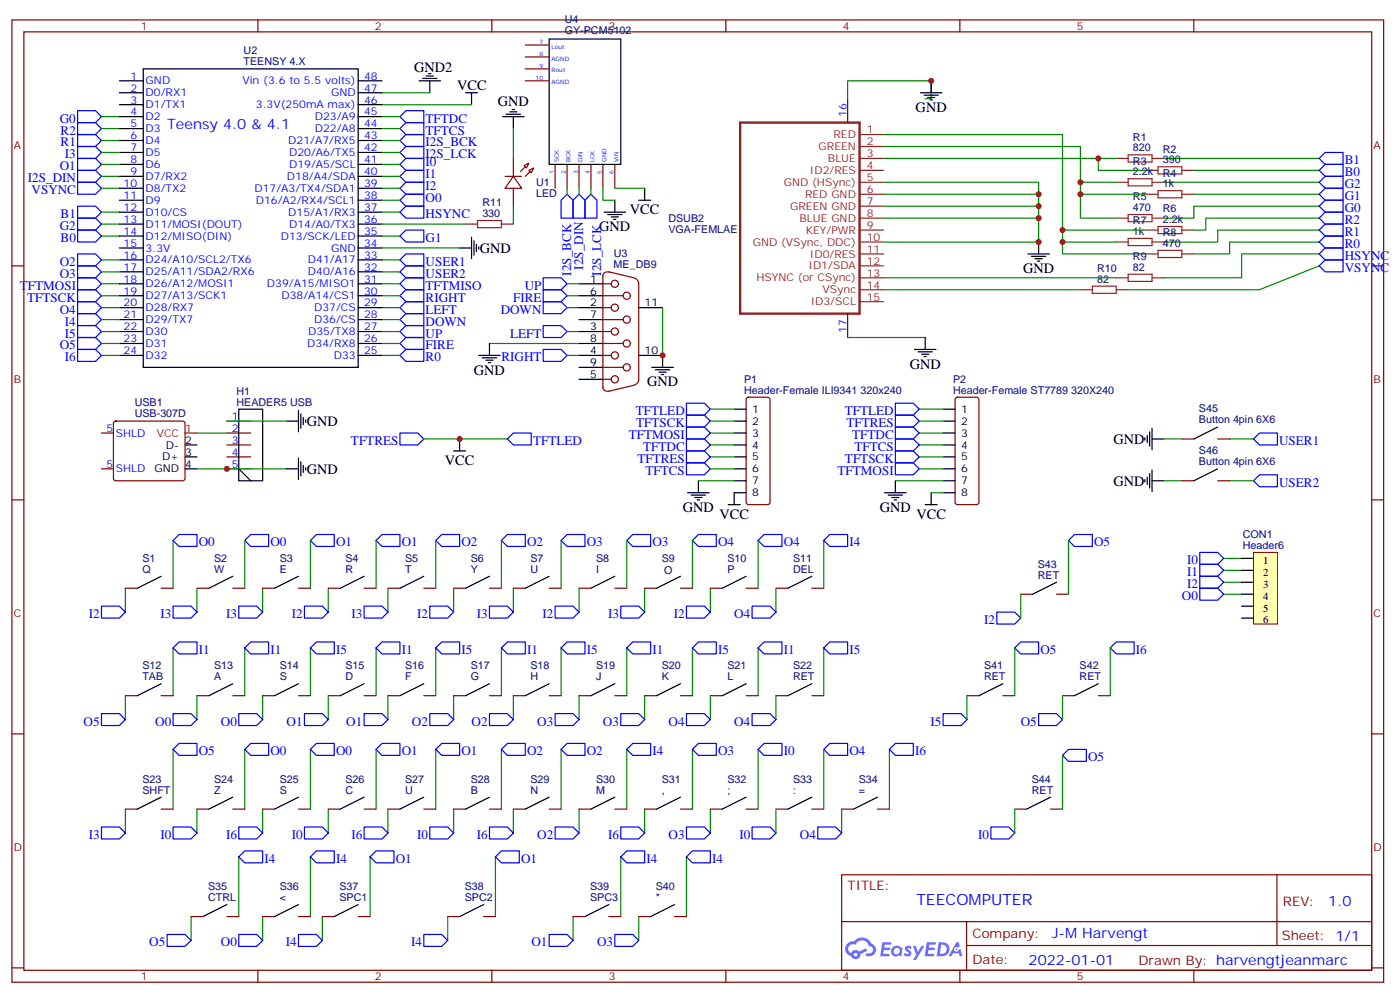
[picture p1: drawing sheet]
<svg xmlns="http://www.w3.org/2000/svg" width="414mm" height="294mm" viewBox="0 0 414 294" stroke-linecap="round" stroke-linejoin="round" font-family="sans-serif">
<defs><g id="words">
<text font-size="4.6" fill="#00f" x="270.8" y="267.5">TEECOMPUTER</text>
<g font-size="4.2">
<text x="122.4" y="21.3">GND2</text>
<text x="135.1" y="26.7">VCC</text>
<text x="147.1" y="31.4">GND</text>
<text x="270.6" y="33.1">GND</text>
<text x="186.2" y="63.3">VCC</text>
<text x="177.1" y="68.3">GND</text>
<text x="141.8" y="74.8">GND</text>
<text x="302.3" y="80.7">GND</text>
<text x="140.1" y="110.7">GND</text>
<text x="268.8" y="108.9">GND</text>
<text x="191.2" y="114.2">GND</text>
<text x="90.7" y="126">GND</text>
<text x="329" y="131.3">GND</text>
<text x="131.5" y="137.3">VCC</text>
<text x="90.7" y="140.1">GND</text>
<text x="329" y="143.6">GND</text>
<text x="201.8" y="151.2">GND</text>
<text x="212.6" y="153.2">VCC</text>
<text x="260" y="151.2">GND</text>
<text x="270.8" y="153.2">VCC</text>
</g>
<g font-size="4.2" fill="#00f">
<text x="49.4" y="38">Teensy 4.0 &amp; 4.1</text>
<text x="392.5" y="267.7">1.0</text>
<text x="310.9" y="277.3">J-M Harvengt</text>
<text x="304" y="285.1">2022-01-01</text>
</g>
<g font-size="3.9" fill="#00f">
<text x="17.7" y="36.2">G0</text>
<text x="17.9" y="39.8">R2</text>
<text x="125.8" y="36.2">TFTDC</text>
<text x="125.8" y="39.8">TFTCS</text>
<text x="17.9" y="43.3">R1</text>
<text x="19.2" y="46.8">I3</text>
<text x="125.8" y="43.3">I2S_BCK</text>
<text x="125.8" y="46.8">I2S_LCK</text>
<text x="8.2" y="53.9">I2S_DIN</text>
<text x="17.7" y="50.3">O1</text>
<text x="125.8" y="52.7">I1</text>
<text x="125.8" y="49.2">I0</text>
<text x="397.4" y="52.1">B0</text>
<text x="397.4" y="48.6">B1</text>
<text x="9.3" y="57.4">VSYNC</text>
<text x="125.8" y="59.7">O0</text>
<text x="125.8" y="56.2">I2</text>
<text x="397.4" y="59.2">G1</text>
<text x="397.4" y="55.6">G2</text>
<text x="17.9" y="64.5">B1</text>
<text x="125.8" y="64.5">HSYNC</text>
<text x="397.4" y="62.7">G0</text>
<text x="17.7" y="68">G2</text>
<text x="17.9" y="71.5">B0</text>
<text x="125.8" y="71.5">G1</text>
<text x="397.4" y="69.7">R1</text>
<text x="397.4" y="66.2">R2</text>
<text x="397.4" y="76.8">HSYNC</text>
<text x="397.4" y="73.3">R0</text>
<text x="17.7" y="78.6">O2</text>
<text x="17.7" y="82.1">O3</text>
<text x="125.8" y="78.6">USER1</text>
<text x="125.8" y="82.1">USER2</text>
<text x="168.8" y="81.4" transform="rotate(-90 168.8 81.4)">I2S_BCK</text>
<text x="172.3" y="79.7" transform="rotate(-90 172.3 79.7)">I2S_DIN</text>
<text x="177.6" y="81.4" transform="rotate(-90 177.6 81.4)">I2S_LCK</text>
<text x="397.4" y="80.3">VSYNC</text>
<text x="5.9" y="85.6">TFTMOSI</text>
<text x="8" y="89.1">TFTSCK</text>
<text x="125.8" y="85.6">TFTMISO</text>
<text x="125.8" y="89.1">RIGHT</text>
<text x="151.6" y="89.1">FIRE</text>
<text x="155.1" y="85.6">UP</text>
<text x="17.7" y="92.7">O4</text>
<text x="125.8" y="92.7">LEFT</text>
<text x="148" y="92.7">DOWN</text>
<text x="19.2" y="96.2">I4</text>
<text x="19.2" y="99.7">I5</text>
<text x="125.8" y="99.7">UP</text>
<text x="125.8" y="96.2">DOWN</text>
<text x="150.7" y="99.7">LEFT</text>
<text x="17.7" y="103.3">O5</text>
<text x="19.2" y="106.8">I6</text>
<text x="125.8" y="106.8">R0</text>
<text x="125.8" y="103.3">FIRE</text>
<text x="148.2" y="106.8">RIGHT</text>
<text x="187.9" y="122.7">TFTLED</text>
<text x="249.7" y="122.7">TFTLED</text>
<text x="103.7" y="131.5">TFTRES</text>
<text x="157.5" y="131.5">TFTLED</text>
<text x="185.8" y="129.7">TFTMOSI</text>
<text x="188" y="126.2">TFTSCK</text>
<text x="250.1" y="126.2">TFTRES</text>
<text x="251.8" y="129.7">TFTDC</text>
<text x="378" y="131.5">USER1</text>
<text x="188.4" y="136.8">TFTRES</text>
<text x="190.1" y="133.2">TFTDC</text>
<text x="249.7" y="136.8">TFTSCK</text>
<text x="252.5" y="133.2">TFTCS</text>
<text x="190.8" y="140.3">TFTCS</text>
<text x="247.5" y="140.3">TFTMOSI</text>
<text x="378" y="143.8">USER2</text>
<text x="58.7" y="161.5">O0</text>
<text x="79.9" y="161.5">O0</text>
<text x="99.3" y="161.5">O1</text>
<text x="118.7" y="161.5">O1</text>
<text x="136.3" y="161.5">O2</text>
<text x="155.8" y="161.5">O2</text>
<text x="173.4" y="161.5">O3</text>
<text x="192.8" y="161.5">O3</text>
<text x="212.2" y="161.5">O4</text>
<text x="231.6" y="161.5">O4</text>
<text x="251" y="161.5">I4</text>
<text x="323.3" y="161.5">O5</text>
<text x="350.8" y="166.8">I0</text>
<text x="350.8" y="173.8">I2</text>
<text x="350.8" y="170.3">I1</text>
<text x="349.3" y="177.3">O0</text>
<text x="26.2" y="182.6">I2</text>
<text x="47.4" y="182.6">I3</text>
<text x="66.8" y="182.6">I3</text>
<text x="86.2" y="182.6">I2</text>
<text x="103.8" y="182.6">I3</text>
<text x="123.2" y="182.6">I2</text>
<text x="140.9" y="182.6">I3</text>
<text x="160.3" y="182.6">I2</text>
<text x="179.7" y="182.6">I3</text>
<text x="199.1" y="182.6">I2</text>
<text x="217" y="182.6">O4</text>
<text x="290.8" y="184.4">I2</text>
<text x="58.7" y="193.2">I1</text>
<text x="79.9" y="193.2">I1</text>
<text x="99.3" y="193.2">I5</text>
<text x="118.7" y="193.2">I1</text>
<text x="136.3" y="193.2">I5</text>
<text x="155.8" y="193.2">I1</text>
<text x="173.4" y="193.2">I5</text>
<text x="192.8" y="193.2">I1</text>
<text x="212.2" y="193.2">I5</text>
<text x="231.6" y="193.2">I1</text>
<text x="251" y="193.2">I5</text>
<text x="307.4" y="193.2">O5</text>
<text x="335.7" y="193.2">I6</text>
<text x="24.7" y="214.4">O5</text>
<text x="45.9" y="214.4">O0</text>
<text x="65.3" y="214.4">O0</text>
<text x="84.7" y="214.4">O1</text>
<text x="102.3" y="214.4">O1</text>
<text x="121.7" y="214.4">O2</text>
<text x="139.4" y="214.4">O2</text>
<text x="158.8" y="214.4">O3</text>
<text x="178.2" y="214.4">O3</text>
<text x="197.6" y="214.4">O4</text>
<text x="217" y="214.4">O4</text>
<text x="274.9" y="214.4">I5</text>
<text x="301.7" y="214.4">O5</text>
<text x="58.7" y="223.2">O5</text>
<text x="79.9" y="223.2">O0</text>
<text x="99.3" y="223.2">O0</text>
<text x="118.7" y="223.2">O1</text>
<text x="136.3" y="223.2">O1</text>
<text x="155.8" y="223.2">O2</text>
<text x="173.4" y="223.2">O2</text>
<text x="192.8" y="223.2">I4</text>
<text x="212.2" y="223.2">O3</text>
<text x="231.6" y="223.2">I0</text>
<text x="251" y="223.2">O4</text>
<text x="270.4" y="223.2">I6</text>
<text x="321.6" y="225">O5</text>
<text x="26.2" y="247.9">I3</text>
<text x="47.4" y="247.9">I0</text>
<text x="66.8" y="247.9">I6</text>
<text x="86.2" y="247.9">I0</text>
<text x="103.8" y="247.9">I6</text>
<text x="123.2" y="247.9">I0</text>
<text x="140.9" y="247.9">I6</text>
<text x="158.8" y="247.9">O2</text>
<text x="179.7" y="247.9">I6</text>
<text x="197.6" y="247.9">O3</text>
<text x="218.5" y="247.9">I0</text>
<text x="236.4" y="247.9">O4</text>
<text x="289.1" y="247.9">I0</text>
<text x="78.1" y="255">I4</text>
<text x="99.3" y="255">I4</text>
<text x="116.9" y="255">O1</text>
<text x="154" y="255">O1</text>
<text x="191" y="255">I4</text>
<text x="210.4" y="255">I4</text>
<text x="44.1" y="279.6">O5</text>
<text x="65.3" y="279.6">O0</text>
<text x="84.4" y="279.6">I4</text>
<text x="121.5" y="279.6">I4</text>
<text x="157" y="279.6">O1</text>
<text x="176.4" y="279.6">O3</text>
</g>
<g font-size="3.9" fill="#800">
<text x="250.5" y="263.1">TITLE:</text>
<text x="379.1" y="267.7">REV:</text>
<text x="287.4" y="277.3">Company:</text>
<text x="378.7" y="277.9">Sheet: 1/1</text>
<text x="287.4" y="284.9">Date:</text>
<text x="336.4" y="285">Drawn By: harvengtjeanmarc</text>
</g>
<g font-size="3.2" fill="#800">
<text x="41.6" y="8.9">1</text>
<text x="110.8" y="8.9">2</text>
<text x="179.9" y="8.9">3</text>
<text x="249.1" y="8.9">4</text>
<text x="318.2" y="8.9">5</text>
<text x="4.1" y="44">A</text>
<text x="405.9" y="44">A</text>
<text x="4.1" y="113.1">B</text>
<text x="405.9" y="113.1">B</text>
<text x="4.1" y="182.3">C</text>
<text x="405.9" y="182.3">C</text>
<text x="4.1" y="251.4">D</text>
<text x="405.9" y="251.4">D</text>
<text x="41.6" y="289.7">1</text>
<text x="110.8" y="289.7">2</text>
<text x="179.9" y="289.7">3</text>
<text x="249.1" y="289.7">4</text>
<text x="318.2" y="289.7">5</text>
</g>
<g font-size="3.2" fill="#000080">
<text x="166.9" y="9.9">GY-PCM5102</text>
<text x="166.9" y="6.7">U4</text>
<text x="72" y="16">U2</text>
<text x="72" y="19.3">TEENSY 4.X</text>
<text x="334.8" y="41.6">R1</text>
<text x="334.8" y="44.7">820</text>
<text x="343.6" y="45.1">R2</text>
<text x="334.8" y="51.8">2.2k</text>
<text x="334.8" y="48.7">R3</text>
<text x="343.6" y="48.2">390</text>
<text x="343.6" y="52.2">R4</text>
<text x="158.4" y="58.3">LED</text>
<text x="158.4" y="55">U1</text>
<text x="334.8" y="59.2">R5</text>
<text x="343.6" y="55.3">1k</text>
<text x="142.5" y="64.1">330</text>
<text x="142.5" y="61">R11</text>
<text x="197.5" y="65.6">DSUB2</text>
<text x="334.8" y="62.3">470</text>
<text x="343.6" y="65.9">2.2k</text>
<text x="343.6" y="62.8">R6</text>
<text x="197.5" y="68.8">VGA-FEMLAE</text>
<text x="334.8" y="69.4">1k</text>
<text x="334.8" y="66.3">R7</text>
<text x="343.6" y="69.8">R8</text>
<text x="181.3" y="76">U3</text>
<text x="334.8" y="76.9">R9</text>
<text x="343.6" y="72.9">470</text>
<text x="181.3" y="79.3">ME_DB9</text>
<text x="324.2" y="83.5">82</text>
<text x="324.2" y="80.4">R10</text>
<text x="334.8" y="80">82</text>
<text x="219.9" y="113.1">P1</text>
<text x="281.6" y="113.1">P2</text>
<text x="69.9" y="119.8">HEADER5 USB</text>
<text x="69.9" y="116.6">H1</text>
<text x="219.9" y="116.3">Header-Female ILI9341 320x240</text>
<text x="281.6" y="116.3">Header-Female ST7789 320X240</text>
<text x="39.8" y="123.2">USB-307D</text>
<text x="39.8" y="120">USB1</text>
<text x="354.3" y="125.1">Button 4pin 6X6</text>
<text x="354.3" y="121.9">S45</text>
<text x="354.3" y="137.5">Button 4pin 6X6</text>
<text x="354.3" y="134.2">S46</text>
<text x="367.3" y="158.9">CON1</text>
<text x="42.1" y="166">S1</text>
<text x="63.3" y="166">S2</text>
<text x="82.7" y="166">S3</text>
<text x="102.1" y="166">S4</text>
<text x="119.7" y="166">S5</text>
<text x="139.1" y="166">S6</text>
<text x="156.7" y="166">S7</text>
<text x="176.1" y="166">S8</text>
<text x="195.5" y="166">S9</text>
<text x="214.9" y="166">S10</text>
<text x="234.4" y="166">S11</text>
<text x="306.7" y="167.7">S43</text>
<text x="367.3" y="162.2">Header6</text>
<text x="42.1" y="169.2">Q</text>
<text x="63.3" y="169.2">W</text>
<text x="82.7" y="169.2">E</text>
<text x="102.1" y="169.2">R</text>
<text x="119.7" y="169.2">T</text>
<text x="139.1" y="169.2">Y</text>
<text x="156.7" y="169.2">U</text>
<text x="176.1" y="169.2">I</text>
<text x="196.3" y="169.7">O</text>
<text x="214.9" y="169.2">P</text>
<text x="234.4" y="169.2">DEL</text>
<text x="306.7" y="171">RET</text>
<text x="42.1" y="197.7">S12</text>
<text x="63.3" y="197.7">S13</text>
<text x="82.7" y="197.7">S14</text>
<text x="102.1" y="197.7">S15</text>
<text x="119.7" y="197.7">S16</text>
<text x="139.1" y="197.7">S17</text>
<text x="156.7" y="197.7">S18</text>
<text x="176.1" y="197.7">S19</text>
<text x="195.5" y="197.7">S20</text>
<text x="214.9" y="197.7">S21</text>
<text x="234.4" y="197.7">S22</text>
<text x="290.8" y="197.7">S41</text>
<text x="319" y="197.7">S42</text>
<text x="42.1" y="201">TAB</text>
<text x="63.3" y="201">A</text>
<text x="82.7" y="201">S</text>
<text x="102.1" y="201">D</text>
<text x="119.7" y="201">F</text>
<text x="139.1" y="201">G</text>
<text x="156.7" y="201">H</text>
<text x="176.1" y="201">J</text>
<text x="195.5" y="201">K</text>
<text x="214.9" y="201">L</text>
<text x="234.4" y="201">RET</text>
<text x="290.8" y="201">RET</text>
<text x="319" y="201">RET</text>
<text x="42.1" y="231.2">S23</text>
<text x="63.3" y="231.2">S24</text>
<text x="82.7" y="231.2">S25</text>
<text x="102.1" y="231.2">S26</text>
<text x="119.7" y="231.2">S27</text>
<text x="139.1" y="231.2">S28</text>
<text x="156.7" y="231.2">S29</text>
<text x="176.1" y="231.2">S30</text>
<text x="195.5" y="231.2">S31</text>
<text x="214.9" y="231.2">S32</text>
<text x="234.4" y="231.2">S33</text>
<text x="253.8" y="231.2">S34</text>
<text x="304.9" y="231.2">S44</text>
<text x="42.1" y="234.5">SHFT</text>
<text x="63.3" y="234.5">Z</text>
<text x="82.7" y="234.5">S</text>
<text x="102.1" y="234.5">C</text>
<text x="119.7" y="234.5">U</text>
<text x="139.1" y="234.5">B</text>
<text x="156.7" y="234.5">N</text>
<text x="176.1" y="234.5">M</text>
<text x="195.5" y="234.5">,</text>
<text x="214.9" y="234.5">;</text>
<text x="234.4" y="234.5">:</text>
<text x="253.8" y="234.5">=</text>
<text x="304.9" y="234.5">RET</text>
<text x="61.5" y="263">S35</text>
<text x="82.7" y="263">S36</text>
<text x="100.3" y="263">S37</text>
<text x="137.3" y="263">S38</text>
<text x="174.4" y="263">S39</text>
<text x="193.8" y="263">S40</text>
<text x="61.5" y="266.2">CTRL</text>
<text x="82.7" y="266.2">&lt;</text>
<text x="100.3" y="266.2">SPC1</text>
<text x="137.3" y="266.2">SPC2</text>
<text x="174.4" y="266.2">SPC3</text>
<text x="193.8" y="266.2">*</text>
</g>
<g font-size="3.2" fill="#00f">
<text x="38.6" y="23.5">1</text>
<text x="107.6" y="23.5">48</text>
<text x="38.6" y="27.1">2</text>
<text x="43" y="24.9">GND</text>
<text x="43" y="28.5">D0/RX1</text>
<text x="71.6" y="24.9">Vin (3.6 to 5.5 volts)</text>
<text x="97.8" y="28.5">GND</text>
<text x="107.6" y="27.1">47</text>
<text x="38.6" y="30.6">3</text>
<text x="38.6" y="34.1">4</text>
<text x="43" y="32">D1/TX1</text>
<text x="43" y="35.5">D2</text>
<text x="75.6" y="32">3.3V(250mA max)</text>
<text x="93" y="35.5">D23/A9</text>
<text x="107.6" y="34.1">45</text>
<text x="107.6" y="30.6">46</text>
<text x="250.1" y="34.5" transform="rotate(-90 250.1 34.5)">16</text>
<text x="38.6" y="37.6">5</text>
<text x="38.6" y="41.2">6</text>
<text x="43" y="39.1">D3</text>
<text x="93" y="39.1">D22/A8</text>
<text x="107.6" y="41.2">43</text>
<text x="107.6" y="37.6">44</text>
<text x="38.6" y="44.7">7</text>
<text x="43" y="42.6">D4</text>
<text x="43" y="46.1">D5</text>
<text x="85.2" y="42.6">D21/A7/RX5</text>
<text x="85.4" y="46.1">D20/A6/TX5</text>
<text x="107.6" y="44.7">42</text>
<text x="38.6" y="48.2">8</text>
<text x="38.6" y="51.8">9</text>
<text x="43" y="49.6">D6</text>
<text x="43" y="53.2">D7/RX2</text>
<text x="84.8" y="53.2">D18/A4/SDA</text>
<text x="85.4" y="49.6">D19/A5/SCL</text>
<text x="107.6" y="51.8">40</text>
<text x="107.6" y="48.2">41</text>
<text x="36.5" y="55.3">10</text>
<text x="36.5" y="58.8">11</text>
<text x="43" y="56.7">D8/TX2</text>
<text x="75.2" y="56.7">D17/A3/TX4/SDA1</text>
<text x="107.6" y="58.8">38</text>
<text x="107.6" y="55.3">39</text>
<text x="36.5" y="62.3">12</text>
<text x="36.5" y="65.9">13</text>
<text x="43" y="60.2">D9</text>
<text x="43" y="63.7">D10/CS</text>
<text x="75.6" y="60.2">D16/A2/RX4/SCL1</text>
<text x="85.2" y="63.7">D15/A1/RX3</text>
<text x="107.6" y="65.9">36</text>
<text x="107.6" y="62.3">37</text>
<text x="36.5" y="69.4">14</text>
<text x="43" y="67.3">D11/MOSI(DOUT)</text>
<text x="43" y="70.8">D12/MISO(DIN)</text>
<text x="83" y="70.8">D13/SCK/LED</text>
<text x="85.4" y="67.3">D14/A0/TX3</text>
<text x="107.6" y="69.4">35</text>
<text x="36.5" y="72.9">15</text>
<text x="36.5" y="76.4">16</text>
<text x="43" y="74.3">3.3V</text>
<text x="43" y="77.9">D24/A10/SCL2/TX6</text>
<text x="91" y="77.9">D41/A17</text>
<text x="97.8" y="74.3">GND</text>
<text x="107.6" y="76.4">33</text>
<text x="107.6" y="72.9">34</text>
<text x="36.5" y="80">17</text>
<text x="36.5" y="83.5">18</text>
<text x="43" y="81.4">D25/A11/SDA2/RX6</text>
<text x="91" y="81.4">D40/A16</text>
<text x="107.6" y="83.5">31</text>
<text x="107.6" y="80">32</text>
<text x="36.5" y="87">19</text>
<text x="43" y="84.9">D26/A12/MOSI1</text>
<text x="43" y="88.4">D27/A13/SCK1</text>
<text x="78.9" y="84.9">D39/A15/MISO1</text>
<text x="83.2" y="88.4">D38/A14/CS1</text>
<text x="107.6" y="87">30</text>
<text x="36.5" y="90.6">20</text>
<text x="36.5" y="94.1">21</text>
<text x="43" y="92">D28/RX7</text>
<text x="43" y="95.5">D29/TX7</text>
<text x="92.8" y="95.5">D36/CS</text>
<text x="92.8" y="92">D37/CS</text>
<text x="107.6" y="94.1">28</text>
<text x="107.6" y="90.6">29</text>
<text x="36.5" y="97.6">22</text>
<text x="36.5" y="101.1">23</text>
<text x="43" y="99">D30</text>
<text x="91.1" y="99">D35/TX8</text>
<text x="107.6" y="101.1">26</text>
<text x="107.6" y="97.6">27</text>
<text x="250.1" y="98.5" transform="rotate(-90 250.1 98.5)">17</text>
<text x="36.5" y="104.7">24</text>
<text x="43" y="102.6">D31</text>
<text x="43" y="106.1">D32</text>
<text x="90.8" y="102.6">D34/RX8</text>
<text x="98.7" y="106.1">D33</text>
<text x="107.6" y="104.7">25</text>
<text x="68.5" y="124.1">1</text>
<text x="31.5" y="127.6">5</text>
<text x="34.2" y="129">SHLD</text>
<text x="68.5" y="127.6">2</text>
<text x="68.5" y="131.1">3</text>
<text x="68.5" y="134.7">4</text>
<text x="31.5" y="138.2">5</text>
<text x="34.2" y="139.6">SHLD</text>
<text x="68.5" y="138.2">5</text>
</g>
<g font-size="3.2" fill="#8d2323">
<text x="246.3" y="40.8">RED</text>
<text x="256.1" y="39.4">1</text>
<text x="241.9" y="44.3">GREEN</text>
<text x="244.7" y="47.9">BLUE</text>
<text x="256.1" y="42.9">2</text>
<text x="256.1" y="46.5">3</text>
<text x="239.3" y="51.4">ID2/RES</text>
<text x="256.1" y="50">4</text>
<text x="256.1" y="53.5">5</text>
<text x="231.6" y="54.9">GND (HSync)</text>
<text x="237.9" y="58.5">RED GND</text>
<text x="256.1" y="57">6</text>
<text x="233.5" y="62">GREEN GND</text>
<text x="236.3" y="65.5">BLUE GND</text>
<text x="256.1" y="60.6">7</text>
<text x="256.1" y="64.1">8</text>
<text x="238.1" y="69">KEY/PWR</text>
<text x="256.1" y="67.6">9</text>
<text x="256.1" y="71.2">10</text>
<text x="222.4" y="72.6">GND (VSync, DDC)</text>
<text x="239.3" y="76.1">ID0/RES</text>
<text x="256.1" y="74.7">11</text>
<text x="223.5" y="83.1">HSYNC (or CSync)</text>
<text x="238.9" y="79.6">ID1/SDA</text>
<text x="256.1" y="78.2">12</text>
<text x="256.1" y="81.7">13</text>
<text x="243.1" y="86.7">VSync</text>
<text x="256.1" y="85.3">14</text>
<text x="256.1" y="88.8">15</text>
<text x="239.6" y="90.2">ID3/SCL</text>
</g>
<g font-size="3.2">
<text x="174.4" y="83.5">1</text>
<text x="174.4" y="87">6</text>
<text x="174.4" y="90.6">2</text>
<text x="174.4" y="94.1">7</text>
<text x="190.5" y="90.6">11</text>
<text x="174.4" y="97.6">3</text>
<text x="174.4" y="101.1">8</text>
<text x="174.4" y="104.7">4</text>
<text x="190.5" y="104.7">10</text>
<text x="174.4" y="111.7">5</text>
<text x="174.4" y="108.2">9</text>
<text x="222.2" y="122">1</text>
<text x="222.2" y="125.5">2</text>
<text x="284" y="122">1</text>
<text x="284" y="125.5">2</text>
<text x="54.7" y="131.1">2</text>
<text x="222.2" y="129">3</text>
<text x="284" y="129">3</text>
<text x="47.9" y="136.1">D+</text>
<text x="49" y="132.5">D-</text>
<text x="54.7" y="134.7">3</text>
<text x="222.2" y="132.5">4</text>
<text x="222.2" y="136.1">5</text>
<text x="284" y="132.5">4</text>
<text x="284" y="136.1">5</text>
<text x="45.6" y="139.6">GND</text>
<text x="54.7" y="138.2">4</text>
<text x="222.2" y="139.6">6</text>
<text x="222.2" y="143.1">7</text>
<text x="284" y="139.6">6</text>
<text x="284" y="143.1">7</text>
<text x="222.2" y="146.6">8</text>
<text x="284" y="146.6">8</text>
<text x="373.2" y="166.6">1</text>
<text x="373.2" y="170.1">2</text>
<text x="373.2" y="173.6">3</text>
<text x="373.2" y="177.2">4</text>
<text x="373.2" y="180.7">5</text>
<text x="373.2" y="184.2">6</text>
</g>
<g font-size="3.2" fill="#f00">
<text x="46.3" y="129">VCC</text>
<text x="54.7" y="127.6">1</text>
</g>
<g font-size="1.8" fill="#00f">
<text x="159.4" y="12.9">7</text>
<text x="159.4" y="16.5">8</text>
<text x="163" y="14.4">Lout</text>
<text x="163" y="17.9">AGND</text>
<text x="158.3" y="23.5">10</text>
<text x="159.4" y="20">9</text>
<text x="163" y="21.4">Rout</text>
<text x="163" y="24.9">AGND</text>
<text x="165.1" y="47.9" transform="rotate(-90 165.1 47.9)">SCK</text>
<text x="168.6" y="47.9" transform="rotate(-90 168.6 47.9)">BCK</text>
<text x="172.2" y="47.9" transform="rotate(-90 172.2 47.9)">DiN</text>
<text x="175.7" y="47.9" transform="rotate(-90 175.7 47.9)">LCK</text>
<text x="179.2" y="47.9" transform="rotate(-90 179.2 47.9)">GND</text>
<text x="182.7" y="47.9" transform="rotate(-90 182.7 47.9)">ViN</text>
<text x="163.7" y="51.5" transform="rotate(-90 163.7 51.5)">1</text>
<text x="167.2" y="51.5" transform="rotate(-90 167.2 51.5)">2</text>
<text x="170.7" y="51.5" transform="rotate(-90 170.7 51.5)">3</text>
<text x="174.3" y="51.5" transform="rotate(-90 174.3 51.5)">4</text>
<text x="177.8" y="51.5" transform="rotate(-90 177.8 51.5)">5</text>
<text x="181.3" y="51.5" transform="rotate(-90 181.3 51.5)">6</text>
</g>
</g></defs>
<g fill="none" stroke="#870000" stroke-width=".35">
<path d="M3.5 5.9h405.4v284.3h-405.4zM7.1 9.4h398.2v277.3h-398.2zM76.2 5.9v3.5M145.3 5.9v3.5M214.5 5.9v3.5M283.6 5.9v3.5M352.8 5.9v3.5M3.5 78.6h3.6M405.3 78.6h3.6M3.5 147.7h3.6M405.3 147.7h3.6M3.5 216.9h3.6"/>
<path d="M405.3 216.9h3.6M248.7 258.5h156.6v28.2h-156.6zM377.3 258.5v20.9M248.7 272.3h156.5M285.6 279.4h119.6M285.6 272.3v14.1M3.5 286h3.6M76.2 286.7v3.5M145.3 286.7v3.5M214.5 286.7v3.5M283.6 286.7v3.5M352.8 286.7v3.5"/>
<path d="M405.3 286h3.6"/>
</g>
<g fill="#5487ff">
<path d="M267.7 279.7a1.22 1.22 0 0 1 1.7 .2l-.4 .6a.47 .47 0 0 0-.3-.4 .47 .47 0 0 0-.5 .2l.1 .2a1.14 1.14 0 0 1 .8 1.8 1.14 1.14 0 0 1-1.9 0l-.2-.2 .5-.6 .7 .4a.29 .29 0 0 0 .3-.2 .29 .29 0 0 0-.2-.3 1.04 1.04 0 0 1-.6-1.7z"/>
<path d="M260.7 278.4h2.4l.3 .2-.2 .5h-1.8l-.1 .9h1.5l.3 .4-.3 .3h-1.6l-.2 1.1 1.7 .1 .2 .3-.2 .3-2.6 .1z"/>
<path d="M273.8 278.4h2.4l.3 .2-.1 .5h-1.8l-.2 .9h1.6l.3 .4-.4 .3h-1.6l-.1 1.1 1.7 .1 .2 .3-.2 .3-2.6 .1z"/>
<path d="M282.6 278.4h.7l.3 1.3-.6 .3a.69 .69 0 0 0-1 .3 .69 .69 0 0 0 .4 .9 .69 .69 0 0 0 .9-.6l.5-.2 .6 2.2h-.8l-.2-.9h-1.8l-.5 .9h-.8z"/>
<path d="M269.8 279.5h.8l.6 1.8 1.1-1.8h.9l-2.6 4.2h-.8l.9-1.6z"/>
<path d="M277.4 278.4l-.6 4.2h1.3a2.11 2.11 0 0 0 2.5-2.2 2.11 2.11 0 0 0-2.5-2zM278.1 279.1a1.39 1.39 0 0 1 1.7 1.5 1.39 1.39 0 0 1-1.8 1.2h-.3z"/>
<path d="M263.7 280a1.54 1.54 0 0 0-.1 2.2 1.54 1.54 0 0 0 2.2 .1l.6 .3 .3-2.3-.2-.3h-.4a1.49 1.49 0 0 0-2.4 0zM264 281a.94 .94 0 0 1 1.8 0 .94 .94 0 0 1-1.8 0z"/>
<path d="M250.4 278.8a2.18 2.18 0 0 0 1.1 3.7 1.44 1.44 0 0 0 1.6 .9 1.44 1.44 0 0 0 1.2-1.5l2-1-.5-.7-1.9 1a1.47 1.47 0 0 0-2.4 .4 1.39 1.39 0 0 1-.7-1.9 1.39 1.39 0 0 1 2-.5 2.12 2.12 0 0 1 2.2-1.3 2.12 2.12 0 0 1 1.9 1.7 1.14 1.14 0 0 1 1.1 1.4 1.14 1.14 0 0 1-1.7 .7 .43 .43 0 0 0-.5 .4 .43 .43 0 0 0 .4 .5 1.98 1.98 0 0 0 2.5-1.3 1.98 1.98 0 0 0-1.2-2.5 3.1 3.1 0 0 0-5.3-.7l-.9 .1zM252.3 282.1a.55 .55 0 0 1 1.1 0 .55 .55 0 0 1-1.1 0z"/>
<circle cx="282.6" cy="280.5" r=".26"/>
</g>
<g fill="none" stroke="#008700" stroke-width=".35">
<path d="M51.2 159.7v14.1M72.3 159.7v14.1M91.7 159.7v14.1M111.1 159.7v14.1M128.8 159.7v14.1M165.8 159.7v14.1M185.2 159.7v14.1M204.6 159.7v14.1M224 159.7v14.1M243.4 159.7v14.1M37 173.8v7.1M58.2 173.8v7.1"/>
<path d="M77.6 173.8v7.1M97 173.8v7.1M114.7 173.8v7.1M151.7 173.8v7.1M171.1 173.8v7.1M190.5 173.8v7.1M209.9 173.8v7.1M229.3 173.8v7.1M361.6 175.6h5.3M361.6 172h5.3M361.6 168.5h5.3M361.6 165h5.3"/>
</g>
<g fill="none" stroke="#00f" stroke-width=".35">
<path d="M52.9 157.9h5.3v3.6h-5.3l-1.7-1.8zM74.1 157.9h5.3v3.6h-5.3l-1.8-1.8zM93.5 157.9h5.3v3.6h-5.3l-1.8-1.8zM112.9 157.9h5.3v3.6h-5.3l-1.8-1.8zM130.5 157.9h5.3v3.6h-5.3l-1.7-1.8zM149.9 157.9h5.3v3.6h-5.3l-1.7-1.8zM167.6 157.9h5.3v3.6h-5.3l-1.8-1.8zM187 157.9h5.3v3.6h-5.3l-1.8-1.8zM206.4 157.9h5.3v3.6h-5.3l-1.8-1.8zM225.8 157.9h5.3v3.6h-5.3l-1.8-1.8zM245.2 157.9h5.3v3.6h-5.3l-1.8-1.8zM30 179.1h5.3l1.7 1.8-1.7 1.7h-5.3z"/>
<path d="M51.2 179.1h5.2l1.8 1.8-1.8 1.7h-5.2zM70.6 179.1h5.2l1.8 1.8-1.8 1.7h-5.2zM90 179.1h5.2l1.8 1.8-1.8 1.7h-5.2zM107.6 179.1h5.3l1.8 1.8-1.8 1.7h-5.3zM127 179.1h5.3l1.8 1.8-1.8 1.7h-5.3zM144.6 179.1h5.3l1.8 1.8-1.8 1.7h-5.3zM164 179.1h5.3l1.8 1.8-1.8 1.7h-5.3zM183.4 179.1h5.3l1.8 1.8-1.8 1.7h-5.3zM202.8 179.1h5.3l1.8 1.8-1.8 1.7h-5.3zM222.2 179.1h5.3l1.8 1.8-1.8 1.7h-5.3zM354.5 173.8h5.3l1.8 1.8-1.8 1.7h-5.3zM354.5 170.3h5.3l1.8 1.7-1.8 1.8h-5.3z"/>
<path d="M354.5 166.8h5.3l1.8 1.7-1.8 1.8h-5.3zM354.5 163.2h5.3l1.8 1.8-1.8 1.8h-5.3z"/>
</g>
<g fill="none" stroke="#870000" stroke-width=".35">
<path d="M37 173.8h3.6M47.6 173.8h3.6M58.2 173.8h3.5M68.8 173.8h3.5M77.6 173.8h3.5M88.2 173.8h3.5M97 173.8h3.5M107.6 173.8h3.5M114.7 173.8h3.5M125.2 173.8h3.6M134.1 173.8h3.5M144.6 173.8h3.6"/>
<path d="M151.7 173.8h3.5M162.3 173.8h3.5M171.1 173.8h3.5M181.7 173.8h3.5M190.5 173.8h3.5M201.1 173.8h3.5M209.9 173.8h3.5M220.5 173.8h3.5M229.3 173.8h3.5M239.9 173.8h3.5"/>
</g>
<path d="M47.6 170.3l-7 3.5M68.8 170.3l-7.1 3.5M88.2 170.3l-7.1 3.5M107.6 170.3l-7.1 3.5M125.2 170.3l-7 3.5M144.6 170.3l-7 3.5M162.3 170.3l-7.1 3.5M181.7 170.3l-7.1 3.5M201.1 170.3l-7.1 3.5M220.5 170.3l-7.1 3.5M239.9 170.3l-7.1 3.5" fill="none" stroke="#000" stroke-width=".35"/>
<path d="M370.4 163.2h7.1v21.2h-7.1z" fill="#ffffb0" stroke="#800000" stroke-width=".3"/>
<g fill="none" stroke="#000" stroke-width=".35">
<path d="M162.3 11.5h21.1v37.1h-21.1zM35.3 27.4h7M35.3 23.9h7M35.3 30.9h7M35.3 34.5h7M35.3 38h7M42.3 20.4h63.5v88.1h-63.5zM105.8 27.4h7.1M105.8 23.9h7.1M105.8 30.9h7.1M105.8 34.5h7.1M105.8 38h7.1"/>
<path d="M123.8 23.9h6.4M124.9 23.2h4.2M125.9 22.5h2.2M126.6 21.8h.8M127 23.9v3.5M137.6 27.4h3.5M139.3 27.4v3.5M148.5 34.5h6.4M149.6 33.8h4.2M150.6 33.1h2.2M151.3 32.3h.7M151.7 34.5v3.5"/>
<path d="M272 27.4h6.3M273 28.1h4.3M274.1 28.8h2.1M274.8 29.5h.7M275.2 23.9v3.5M35.3 41.5h7M35.3 45h7M35.3 48.6h7M35.3 52.1h7M35.3 55.6h7M35.3 59.2h7M105.8 41.5h7.1"/>
<path d="M105.8 45h7.1M105.8 48.6h7.1M105.8 52.1h7.1M105.8 55.6h7.1M105.8 59.2h7.1M181.7 59.2v3.5M188.7 59.2h3.6M190.5 55.6v3.6M35.3 73.3h7M35.3 62.7h7M35.3 66.2h7M35.3 69.7h7"/>
<path d="M35.3 76.8h7M105.8 73.3h7.1M105.8 62.7h7.1M105.8 66.2h7.1M105.8 69.7h7.1M105.8 76.8h7.1M135.8 73.3h3.5M139.3 70.1v6.3M140.1 71.2v4.2M140.8 72.2v2.1M141.5 72.9v.7M178.5 62.7h6.4"/>
<path d="M179.6 63.4h4.2M180.6 64.1h2.1M181.3 64.8h.7M303.7 75h6.4M304.8 75.7h4.2M305.9 76.4h2.1M306.6 77.2h.7M306.9 71.5v3.5M35.3 80.3h7M35.3 83.9h7M35.3 87.4h7M35.3 90.9h7"/>
<path d="M35.3 94.4h7M35.3 98h7M105.8 80.3h7.1M105.8 83.9h7.1M105.8 87.4h7.1M105.8 90.9h7.1M105.8 94.4h7.1M105.8 98h7.1M171.1 83.9h7.1M171.1 87.4h7.1M171.1 90.9h7.1M171.1 94.4h7.1"/>
<path d="M171.1 98h7.1M188.7 90.9h7.1M273.4 99.7v3.6M35.3 101.5h7M35.3 105h7M105.8 101.5h7.1M105.8 105h7.1M141.5 105h6.3M142.5 105.7h4.3M143.6 106.4h2.1M144.3 107.1h.7M144.6 101.5v3.5"/>
<path d="M171.1 101.5h7.1M171.1 105h7.1M171.1 112.1h7.1M171.1 108.5h7.1M188.7 105h7.1v3.5M192.6 108.5h6.4M193.7 109.3h4.2M194.7 110h2.1M195.4 110.7h.7M270.2 103.3h6.4M271.3 104h4.2M272.3 104.7h2.2"/>
<path d="M273 105.4h.8M54.7 138.5h3.5M54.7 135h3.5M54.7 131.5h3.5M70.6 120.9h7v21.2h-7zM70.6 138.5l3.5 3.6M84.7 138.5h3.5M84.7 124.4h3.5M88.2 121.2v6.4M88.2 135.4v6.3M88.9 122.3v4.2M88.9 136.4v4.3"/>
<path d="M89.6 123.4v2.1M89.6 137.5v2.1M90.3 124.1v.7M90.3 138.2v.7M134.1 133.2h3.5M135.8 129.7v3.5M217 138.5h3.5M217 135h3.5M217 131.5h3.5M217 120.9h3.5M217 124.4h3.5M217 128h3.5"/>
<path d="M278.7 138.5h3.5M278.7 135h3.5M278.7 131.5h3.5M278.7 120.9h3.5M278.7 124.4h3.5M278.7 128h3.5M338.3 129.4v.7M339 128.7v2.1M339.7 127.6v4.2M339.7 139.9v4.3M340.4 129.7h3.6M340.4 126.5v6.4"/>
<path d="M340.4 138.9v6.3M359.8 126.2l-7 3.5M359.8 138.5l-7 3.6M203.2 145.6h6.3M204.3 146.3h4.2M205.3 147h2.1M206 147.7h.7M206.4 142.1v3.5M215.2 149.1h3.5M217 142.1h3.5M220.5 145.6h-3.5v3.5M261.4 145.6h6.4"/>
<path d="M262.5 146.3h4.2M263.5 147h2.1M264.2 147.7h.7M264.6 142.1v3.5M273.4 149.1h3.5M275.2 145.6v3.5M278.7 142.1h3.5M278.7 145.6h3.5M338.3 141.7v.7M339 141v2.1M340.4 142.1h3.6M312.2 172l-7 3.6"/>
<path d="M366.9 165h3.5M366.9 168.5h3.5M366.9 172h3.5M366.9 175.6h3.5M366.9 179.1h3.5M366.9 182.6h3.5M47.6 202l-7 3.6M68.8 202l-7.1 3.6M88.2 202l-7.1 3.6M107.6 202l-7.1 3.6M125.2 202l-7 3.6M144.6 202l-7 3.6"/>
<path d="M162.3 202l-7.1 3.6M181.7 202l-7.1 3.6M201.1 202l-7.1 3.6M220.5 202l-7.1 3.6M239.9 202l-7.1 3.6M296.3 202l-7 3.6M324.6 202l-7.1 3.6M47.6 235.5l-7 3.6M68.8 235.5l-7.1 3.6M88.2 235.5l-7.1 3.6M107.6 235.5l-7.1 3.6M125.2 235.5l-7 3.6"/>
<path d="M144.6 235.5l-7 3.6M162.3 235.5l-7.1 3.6M181.7 235.5l-7.1 3.6M201.1 235.5l-7.1 3.6M220.5 235.5l-7.1 3.6M239.9 235.5l-7.1 3.6M259.3 235.5l-7.1 3.6M310.4 235.5l-7 3.6M67 267.3l-7 3.5M88.2 267.3l-7.1 3.5M105.8 267.3l-7 3.5M142.9 267.3l-7.1 3.5"/>
<path d="M179.9 267.3l-7 3.5M199.3 267.3l-7 3.5"/>
</g>
<g fill="none" stroke="#008700" stroke-width=".35">
<path d="M30 34.5h5.3M30 38h5.3M112.9 27.4h14.1M112.9 34.5h5.3M112.9 38h5.3M112.9 30.9h26.4M151.7 38v8.8M250.5 29.2v-5.3h24.7v5.3h-1.8M261.1 39.8h52.9v28.2h24.7M30 41.5h5.3M30 55.6h5.3M30 45h5.3"/>
<path d="M30 52.1h5.3M30 48.6h5.3M112.9 41.5h5.3M112.9 55.6h5.3M112.9 45h5.3M112.9 52.1h5.3M112.9 48.6h5.3M112.9 59.2h5.3M167.6 55.6v1.8M171.1 55.6v1.8M174.6 55.6v1.8M178.2 55.6v3.6h3.5"/>
<path d="M181.7 55.6h8.8M261.1 46.8h68.7M261.1 43.3h58.2v10.6h10.5M261.1 53.9h45.8v17.6h-45.8M261.1 57.4h45.8M319.3 53.9v3.5h19.4M319.3 57.4v7.1h10.5M324.6 46.8v3.5h14.1M344 53.9h45.8M344 46.8h45.8M352.8 57.4h37M352.8 50.3h37"/>
<path d="M30 76.8h5.3M30 62.7h5.3M30 66.2h5.3M30 69.7h5.3M112.9 73.3h22.9M112.9 76.8h5.3M112.9 62.7h5.3M112.9 66.2h24.7M112.9 69.7h5.3M151.7 60.9v5.3M261.1 60.9h45.8M261.1 64.5h45.8"/>
<path d="M314 68v3.5h15.8M314 71.5v3.5h24.7M389.8 78.6l-17.6 7h-38.8M389.8 75h-22.9v7.1h-22.9M389.8 71.5h-26.4v3.5h-10.6M389.8 68h-30v3.5h-15.8M389.8 64.5h-33.5v3.5h-3.5M389.8 60.9h-37v3.6h-8.8M30 80.3h5.3M30 83.9h5.3M30 87.4h5.3M30 90.9h5.3"/>
<path d="M30 98h5.3M30 94.4h5.3M112.9 80.3h5.3M112.9 83.9h5.3M112.9 87.4h5.3M112.9 90.9h5.3M112.9 98h5.3M112.9 94.4h5.3M167.6 83.9h3.5M167.6 87.4h3.5M167.6 90.9h3.5M167.6 98h3.5"/>
<path d="M195.8 90.9v14.1M250.5 99.7h22.9M261.1 82.1h68.7M261.1 85.6h58.2M30 105h5.3M30 101.5h5.3M112.9 105h5.3M112.9 101.5h5.3M144.6 101.5h26.5M167.6 105h3.5M58.2 138.5h26.5M58.2 128h8.8"/>
<path d="M67 124.4h17.7M125.2 129.7h24.7M209.9 135h7.1M209.9 138.5h7.1M209.9 120.9h7.1M209.9 124.4h7.1M209.9 128h7.1M209.9 131.5h7.1M271.6 135h7.1M271.6 138.5h7.1M271.6 120.9h7.1M271.6 124.4h7.1"/>
<path d="M271.6 128h7.1M271.6 131.5h7.1M344 129.7h5.2M363.4 129.7h7M148.2 159.7v14.1M206.4 142.1h10.6M264.6 142.1h14.1M275.2 145.6h3.5M315.7 159.7v15.9M344 142.1h5.2M363.4 142.1h7M134.1 173.8v7.1"/>
<path d="M301.6 175.6v7M51.2 191.5v14.1M72.3 191.5v14.1M91.7 191.5v14.1M111.1 191.5v14.1M128.8 191.5v14.1M148.2 191.5v14.1M165.8 191.5v14.1M185.2 191.5v14.1M204.6 191.5v14.1M224 191.5v14.1M243.4 191.5v14.1"/>
<path d="M299.9 191.5v14.1M328.1 191.5v14.1M37 205.6v7M58.2 205.6v7M77.6 205.6v7M97 205.6v7M114.7 205.6v7M134.1 205.6v7M151.7 205.6v7M171.1 205.6v7M190.5 205.6v7M209.9 205.6v7"/>
<path d="M229.3 205.6v7M285.8 205.6v7M314 205.6v7M37 239.1v7M51.2 221.4v17.7M58.2 239.1v7M72.3 221.4v17.7M77.6 239.1v7M91.7 221.4v17.7M97 239.1v7M111.1 221.4v17.7M114.7 239.1v7"/>
<path d="M128.8 221.4v17.7M134.1 239.1v7M148.2 221.4v17.7M151.7 239.1v7M165.8 221.4v17.7M171.1 239.1v7M185.2 221.4v17.7M190.5 239.1v7M204.6 221.4v17.7M209.9 239.1v7M224 221.4v17.7M229.3 239.1v7"/>
<path d="M243.4 221.4v17.7M248.7 239.1v7M262.8 221.4v17.7M299.9 239.1v7M314 223.2v15.9M70.6 253.2v17.6M91.7 253.2v17.6M109.4 253.2v17.6M146.4 253.2v17.6M183.4 253.2v17.6M202.8 253.2v17.6M56.4 270.8v7.1"/>
<path d="M77.6 270.8v7.1M95.2 270.8v7.1M132.3 270.8v7.1M169.3 270.8v7.1M188.7 270.8v7.1"/>
</g>
<g fill="none" stroke="#00f" stroke-width=".35">
<path d="M22.9 32.7h5.3l1.8 1.8-1.8 1.7h-5.3zM22.9 36.2h5.3l1.8 1.8-1.8 1.8h-5.3zM22.9 39.8h5.3l1.8 1.7-1.8 1.8h-5.3zM118.2 34.5l1.7-1.8h5.3v3.5h-5.3zM118.2 38l1.7-1.8h5.3v3.6h-5.3zM119.9 39.8h5.3v3.5h-5.3l-1.7-1.8zM22.9 53.9h5.3l1.8 1.7-1.8 1.8h-5.3zM22.9 50.3h5.3l1.8 1.8-1.8 1.8h-5.3zM22.9 46.8h5.3l1.8 1.8-1.8 1.7h-5.3zM22.9 43.3h5.3l1.8 1.7-1.8 1.8h-5.3zM118.2 59.2l1.7-1.8h5.3v3.5h-5.3zM118.2 55.6l1.7-1.7h5.3v3.5h-5.3z"/>
<path d="M118.2 52.1l1.7-1.8h5.3v3.6h-5.3zM118.2 48.6l1.7-1.8h5.3v3.5h-5.3zM119.9 43.3h5.3v3.5h-5.3l-1.7-1.8zM167.6 57.4l1.7 1.8v5.3h-3.5v-5.3zM171.1 57.4l1.8 1.8v5.3h-3.6v-5.3zM174.6 57.4l1.8 1.8v5.3h-3.5v-5.3zM389.8 50.3l1.8-1.7h5.3v3.5h-5.3zM391.6 55.6h5.3v3.6h-5.3l-1.8-1.8zM391.6 52.1h5.3v3.5h-5.3l-1.8-1.7zM391.6 45h5.3v3.6h-5.3l-1.8-1.8zM22.9 60.9h5.3l1.8 1.8-1.8 1.8h-5.3zM22.9 64.5h5.3l1.8 1.7-1.8 1.8h-5.3z"/>
<path d="M22.9 68h5.3l1.8 1.7-1.8 1.8h-5.3zM22.9 75h5.3l1.8 1.8-1.8 1.8h-5.3zM22.9 78.6h5.3l1.8 1.7-1.8 1.8h-5.3zM119.9 75h5.3v3.6h-5.3l-1.7-1.8zM119.9 78.6h5.3v3.5h-5.3l-1.7-1.8zM119.9 60.9h5.3v3.6h-5.3l-1.7-1.8zM119.9 68h5.3v3.5h-5.3l-1.7-1.8zM389.8 75l1.8-1.7h5.3v3.5h-5.3zM389.8 68l1.8-1.8h5.3v3.5h-5.3zM389.8 60.9l1.8-1.7h5.3v3.5h-5.3zM391.6 76.8h5.3v3.5h-5.3l-1.8-1.7zM391.6 69.7h5.3v3.6h-5.3l-1.8-1.8z"/>
<path d="M391.6 62.7h5.3v3.5h-5.3l-1.8-1.7zM22.9 85.6h5.3l1.8 1.8-1.8 1.7h-5.3zM22.9 82.1h5.3l1.8 1.8-1.8 1.7h-5.3zM22.9 89.1h5.3l1.8 1.8-1.8 1.8h-5.3zM22.9 92.7h5.3l1.8 1.7-1.8 1.8h-5.3zM22.9 96.2h5.3l1.8 1.8-1.8 1.7h-5.3zM22.9 99.7h5.3l1.8 1.8-1.8 1.8h-5.3zM119.9 82.1h5.3v3.5h-5.3l-1.7-1.7zM119.9 99.7h5.3v3.6h-5.3l-1.7-1.8zM119.9 96.2h5.3v3.5h-5.3l-1.7-1.7zM119.9 92.7h5.3v3.5h-5.3l-1.7-1.8zM119.9 89.1h5.3v3.6h-5.3l-1.7-1.8z"/>
<path d="M119.9 85.6h5.3v3.5h-5.3l-1.7-1.7zM160.5 82.1h5.3l1.8 1.8-1.8 1.7h-5.3zM160.5 85.6h5.3l1.8 1.8-1.8 1.7h-5.3zM160.5 89.1h5.3l1.8 1.8-1.8 1.8h-5.3zM160.5 96.2h5.3l1.8 1.8-1.8 1.7h-5.3zM22.9 103.3h5.3l1.8 1.7-1.8 1.8h-5.3zM119.9 103.3h5.3v3.5h-5.3l-1.7-1.8zM160.5 103.3h5.3l1.8 1.7-1.8 1.8h-5.3zM202.8 119.1h5.3l1.8 1.8-1.8 1.8h-5.3zM264.6 119.1h5.3l1.7 1.8-1.7 1.8h-5.3zM118.2 128h5.3l1.7 1.7-1.7 1.8h-5.3zM151.7 128h5.3v3.5h-5.3l-1.8-1.8z"/>
<path d="M202.8 136.8h5.3l1.8 1.7-1.8 1.8h-5.3zM202.8 133.2h5.3l1.8 1.8-1.8 1.8h-5.3zM202.8 129.7h5.3l1.8 1.8-1.8 1.7h-5.3zM202.8 126.2h5.3l1.8 1.8-1.8 1.7h-5.3zM202.8 122.7h5.3l1.8 1.7-1.8 1.8h-5.3zM264.6 136.8h5.3l1.7 1.7-1.7 1.8h-5.3zM264.6 133.2h5.3l1.7 1.8-1.7 1.8h-5.3zM264.6 129.7h5.3l1.7 1.8-1.7 1.7h-5.3zM264.6 126.2h5.3l1.7 1.8-1.7 1.7h-5.3zM264.6 122.7h5.3l1.7 1.7-1.7 1.8h-5.3zM372.2 128h5.3v3.5h-5.3l-1.8-1.8zM317.5 157.9h5.3v3.6h-5.3l-1.8-1.8z"/>
<path d="M372.2 140.3h5.3v3.5h-5.3l-1.8-1.7zM52.9 189.7h5.3v3.5h-5.3l-1.7-1.7zM74.1 189.7h5.3v3.5h-5.3l-1.8-1.7zM93.5 189.7h5.3v3.5h-5.3l-1.8-1.7zM112.9 189.7h5.3v3.5h-5.3l-1.8-1.7zM130.5 189.7h5.3v3.5h-5.3l-1.7-1.7zM149.9 189.7h5.3v3.5h-5.3l-1.7-1.7zM167.6 189.7h5.3v3.5h-5.3l-1.8-1.7zM187 189.7h5.3v3.5h-5.3l-1.8-1.7zM206.4 189.7h5.3v3.5h-5.3l-1.8-1.7zM225.8 189.7h5.3v3.5h-5.3l-1.8-1.7zM245.2 189.7h5.3v3.5h-5.3l-1.8-1.7z"/>
<path d="M294.6 180.9h5.3l1.7 1.7-1.7 1.8h-5.3zM299.9 191.5l1.7-1.8h5.3v3.5h-5.3zM329.8 189.7h5.3v3.5h-5.3l-1.7-1.7zM30 210.9h5.3l1.7 1.7-1.7 1.8h-5.3zM51.2 210.9h5.2l1.8 1.7-1.8 1.8h-5.2zM52.9 219.7h5.3v3.5h-5.3l-1.7-1.8zM70.6 210.9h5.2l1.8 1.7-1.8 1.8h-5.2zM74.1 219.7h5.3v3.5h-5.3l-1.8-1.8zM90 210.9h5.2l1.8 1.7-1.8 1.8h-5.2zM93.5 219.7h5.3v3.5h-5.3l-1.8-1.8zM107.6 210.9h5.3l1.8 1.7-1.8 1.8h-5.3zM112.9 219.7h5.3v3.5h-5.3l-1.8-1.8z"/>
<path d="M127 210.9h5.3l1.8 1.7-1.8 1.8h-5.3zM130.5 219.7h5.3v3.5h-5.3l-1.7-1.8zM144.6 210.9h5.3l1.8 1.7-1.8 1.8h-5.3zM149.9 219.7h5.3v3.5h-5.3l-1.7-1.8zM164 210.9h5.3l1.8 1.7-1.8 1.8h-5.3zM167.6 219.7h5.3v3.5h-5.3l-1.8-1.8zM183.4 210.9h5.3l1.8 1.7-1.8 1.8h-5.3zM187 219.7h5.3v3.5h-5.3l-1.8-1.8zM202.8 210.9h5.3l1.8 1.7-1.8 1.8h-5.3zM206.4 219.7h5.3v3.5h-5.3l-1.8-1.8zM222.2 210.9h5.3l1.8 1.7-1.8 1.8h-5.3zM225.8 219.7h5.3v3.5h-5.3l-1.8-1.8z"/>
<path d="M245.2 219.7h5.3v3.5h-5.3l-1.8-1.8zM264.6 219.7h5.3v3.5h-5.3l-1.8-1.8zM278.7 210.9h5.3l1.8 1.7-1.8 1.8h-5.3zM306.9 210.9h5.3l1.8 1.7-1.8 1.8h-5.3zM315.7 221.4h5.3v3.6h-5.3l-1.7-1.8zM30 244.4h5.3l1.7 1.7-1.7 1.8h-5.3zM51.2 244.4h5.2l1.8 1.7-1.8 1.8h-5.2zM70.6 244.4h5.2l1.8 1.7-1.8 1.8h-5.2zM70.6 253.2l1.7-1.8h5.3v3.6h-5.3zM90 244.4h5.2l1.8 1.7-1.8 1.8h-5.2zM93.5 251.4h5.3v3.6h-5.3l-1.8-1.8zM107.6 244.4h5.3l1.8 1.7-1.8 1.8h-5.3z"/>
<path d="M111.1 251.4h5.3v3.6h-5.3l-1.7-1.8zM127 244.4h5.3l1.8 1.7-1.8 1.8h-5.3zM144.6 244.4h5.3l1.8 1.7-1.8 1.8h-5.3zM148.2 251.4h5.3v3.6h-5.3l-1.8-1.8zM164 244.4h5.3l1.8 1.7-1.8 1.8h-5.3zM183.4 244.4h5.3l1.8 1.7-1.8 1.8h-5.3zM185.2 251.4h5.3v3.6h-5.3l-1.8-1.8zM202.8 244.4h5.3l1.8 1.7-1.8 1.8h-5.3zM204.6 251.4h5.3v3.6h-5.3l-1.8-1.8zM222.2 244.4h5.3l1.8 1.7-1.8 1.8h-5.3zM241.7 244.4h5.2l1.8 1.7-1.8 1.8h-5.2zM292.8 244.4h5.3l1.8 1.7-1.8 1.8h-5.3z"/>
<path d="M49.4 276.1h5.3l1.7 1.8-1.7 1.7h-5.3zM70.6 276.1h5.2l1.8 1.8-1.8 1.7h-5.2zM88.2 276.1h5.3l1.7 1.8-1.7 1.7h-5.3zM125.2 276.1h5.3l1.8 1.8-1.8 1.7h-5.3zM162.3 276.1h5.3l1.7 1.8-1.7 1.7h-5.3zM181.7 276.1h5.3l1.7 1.8-1.7 1.7h-5.3z"/>
</g>
<g fill="none" stroke="#870000" stroke-width=".35">
<path d="M155.2 13.3h7.1M155.2 16.8h7.1M155.2 20.4h7.1M155.2 23.9h7.1M250.5 29.2v7M149.2 52.1h5M151.7 52.1l2.5 3.5h-5zM151.7 46.8v5.3M151.7 55.6v5.3M154.9 48.9l1.4-.7-.7 1.4zM156.3 50.3l1.4-.7-.7 1.4zM164 48.6v7"/>
<path d="M167.6 48.6v7M171.1 48.6v7M174.6 48.6v7M178.2 48.6v7M181.7 48.6v7M178.2 90.9h2.4M178.2 83.9h2.4M178.2 98h2.4M178.2 87.4h5.9M178.2 94.4h5.9M178.2 81.4v33.1M179.9 80.3l7.4 1.8"/>
<path d="M180.1 80.4a1.31 1.31 0 0 0-1.9 1.1M187.5 82.2a1.77 1.77 0 0 1 1.2 1.7v28.2a1.76 1.76 0 0 1-1.3 1.7M250.5 92.7v7M178.2 105h2.4M178.2 112.1h2.4M178.2 101.5h5.9M178.2 108.5h5.9M178.2 114.4a1.4 1.4 0 0 0 1.9 1.1M187.3 113.8l-7.4 1.8M220.7 117.6l.5-.2h5.6l.5 .2 .2 .5v30.3l-.2 .5-.5 .2h-5.6l-.5-.2-.2-.5v-30.3zM282.5 117.6l.4-.2h5.7l.5 .2 .2 .5v30.3l-.3 .5-.4 .2h-5.7l-.5-.2-.2-.5v-30.3zM30 138.5h3.5"/>
<path d="M30 128h3.5M33.7 124.6l.5-.2h19.8l.5 .2 .2 .5v16.3l-.3 .5-.4 .2h-19.8l-.5-.3-.2-.4v-16.3zM67 138.5h7.1M67 128h7.1M67 124.4h7.1M67 131.5h7.1M67 135h7.1M349.2 129.7h3.6M359.8 129.7h3.6M349.2 142.1h3.6M359.8 142.1h3.6M301.6 175.6h3.6"/>
<path d="M312.2 175.6h3.5M37 205.6h3.6M47.6 205.6h3.6M58.2 205.6h3.5M68.8 205.6h3.5M77.6 205.6h3.5M88.2 205.6h3.5M97 205.6h3.5M107.6 205.6h3.5M114.7 205.6h3.5M125.2 205.6h3.6M134.1 205.6h3.5"/>
<path d="M144.6 205.6h3.6M151.7 205.6h3.5M162.3 205.6h3.5M171.1 205.6h3.5M181.7 205.6h3.5M190.5 205.6h3.5M201.1 205.6h3.5M209.9 205.6h3.5M220.5 205.6h3.5M229.3 205.6h3.5M239.9 205.6h3.5M285.8 205.6h3.5"/>
<path d="M296.3 205.6h3.6M314 205.6h3.5M324.6 205.6h3.5M37 239.1h3.6M47.6 239.1h3.6M58.2 239.1h3.5M68.8 239.1h3.5M77.6 239.1h3.5M88.2 239.1h3.5M97 239.1h3.5M107.6 239.1h3.5M114.7 239.1h3.5"/>
<path d="M125.2 239.1h3.6M134.1 239.1h3.5M144.6 239.1h3.6M151.7 239.1h3.5M162.3 239.1h3.5M171.1 239.1h3.5M181.7 239.1h3.5M190.5 239.1h3.5M201.1 239.1h3.5M209.9 239.1h3.5M220.5 239.1h3.5M229.3 239.1h3.5"/>
<path d="M239.9 239.1h3.5M248.7 239.1h3.5M259.3 239.1h3.5M299.9 239.1h3.5M310.4 239.1h3.6M56.4 270.8h3.6M67 270.8h3.6M77.6 270.8h3.5M88.2 270.8h3.5M95.2 270.8h3.6M105.8 270.8h3.6M132.3 270.8h3.5"/>
<path d="M142.9 270.8h3.5M169.3 270.8h3.6M179.9 270.8h3.5M188.7 270.8h3.6M199.3 270.8h3.5"/>
<circle cx="181.7" cy="90.9" r="1.06"/>
<circle cx="181.7" cy="98" r="1.06"/>
<circle cx="181.7" cy="83.9" r="1.06"/>
<circle cx="185.2" cy="94.4" r="1.06"/>
<circle cx="185.2" cy="87.4" r="1.06"/>
<circle cx="181.7" cy="112.1" r="1.06"/>
<circle cx="181.7" cy="105" r="1.06"/>
<circle cx="185.2" cy="108.5" r="1.06"/>
<circle cx="185.2" cy="101.5" r="1.06"/>
</g>
<path d="M218.7 36.2h35.3v56.5h-35.3z" fill="none" stroke="#8c2424" stroke-width=".71"/>
<g fill="none" stroke="#8c2424" stroke-width=".35">
<path d="M254 39.8h7.1M254 43.3h7.1M254 46.8h7.1M254 50.3h7.1M254 53.9h7.1M254 57.4h7.1M329.8 46.8h3.6M329.8 53.9h3.6M333.4 45.8h7v2.1h-7zM333.4 52.8h7v2.1h-7zM338.7 50.3h3.5M338.7 57.4h3.5"/>
<path d="M340.4 46.8h3.6M340.4 53.9h3.6M342.2 49.3h7v2.1h-7zM342.2 56.3h7v2.2h-7zM349.2 50.3h3.6M349.2 57.4h3.6M137.6 66.2h3.5M141.1 65.2h7.1v2.1h-7.1zM148.2 66.2h3.5M254 60.9h7.1M254 64.5h7.1M254 68h7.1"/>
<path d="M254 71.5h7.1M254 75h7.1M254 78.6h7.1M329.8 64.5h3.6M329.8 71.5h3.6M333.4 63.4h7v2.1h-7zM333.4 70.4h7v2.2h-7zM338.7 68h3.5M338.7 75h3.5M340.4 64.5h3.6M340.4 71.5h3.6M342.2 66.9h7v2.1h-7z"/>
<path d="M342.2 74h7v2.1h-7zM349.2 68h3.6M349.2 75h3.6M254 82.1h7.1M254 85.6h7.1M254 89.1h7.1M319.3 85.6h3.5M322.8 84.6h7v2.1h-7zM329.8 82.1h3.6M329.8 85.6h3.6M333.4 81h7v2.1h-7zM340.4 82.1h3.6"/>
</g>
<path d="M54.7 128h3.5" fill="none" stroke="#f00" stroke-width=".35"/>
<g fill="#870000" stroke="#870000" stroke-width=".35">
<path d="M155.2 52.1l1.4-1.4z"/>
<path d="M153.8 50.7l1.4-1.4z"/>
</g>
<g fill="#c00">
<circle cx="324.6" cy="46.8" r=".88"/>
<circle cx="319.3" cy="53.9" r=".88"/>
<circle cx="319.3" cy="57.4" r=".88"/>
<circle cx="314" cy="68" r=".88"/>
<circle cx="314" cy="71.5" r=".88"/>
<circle cx="306.9" cy="57.4" r=".88"/>
<circle cx="306.9" cy="60.9" r=".88"/>
<circle cx="306.9" cy="64.5" r=".88"/>
<circle cx="306.9" cy="71.5" r=".88"/>
<circle cx="195.8" cy="105" r=".88"/>
<circle cx="275.2" cy="23.9" r=".88"/>
<circle cx="135.8" cy="129.7" r=".88"/>
<circle cx="67" cy="138.5" r=".88"/>
</g>
<use href="#words"/>
</svg>
